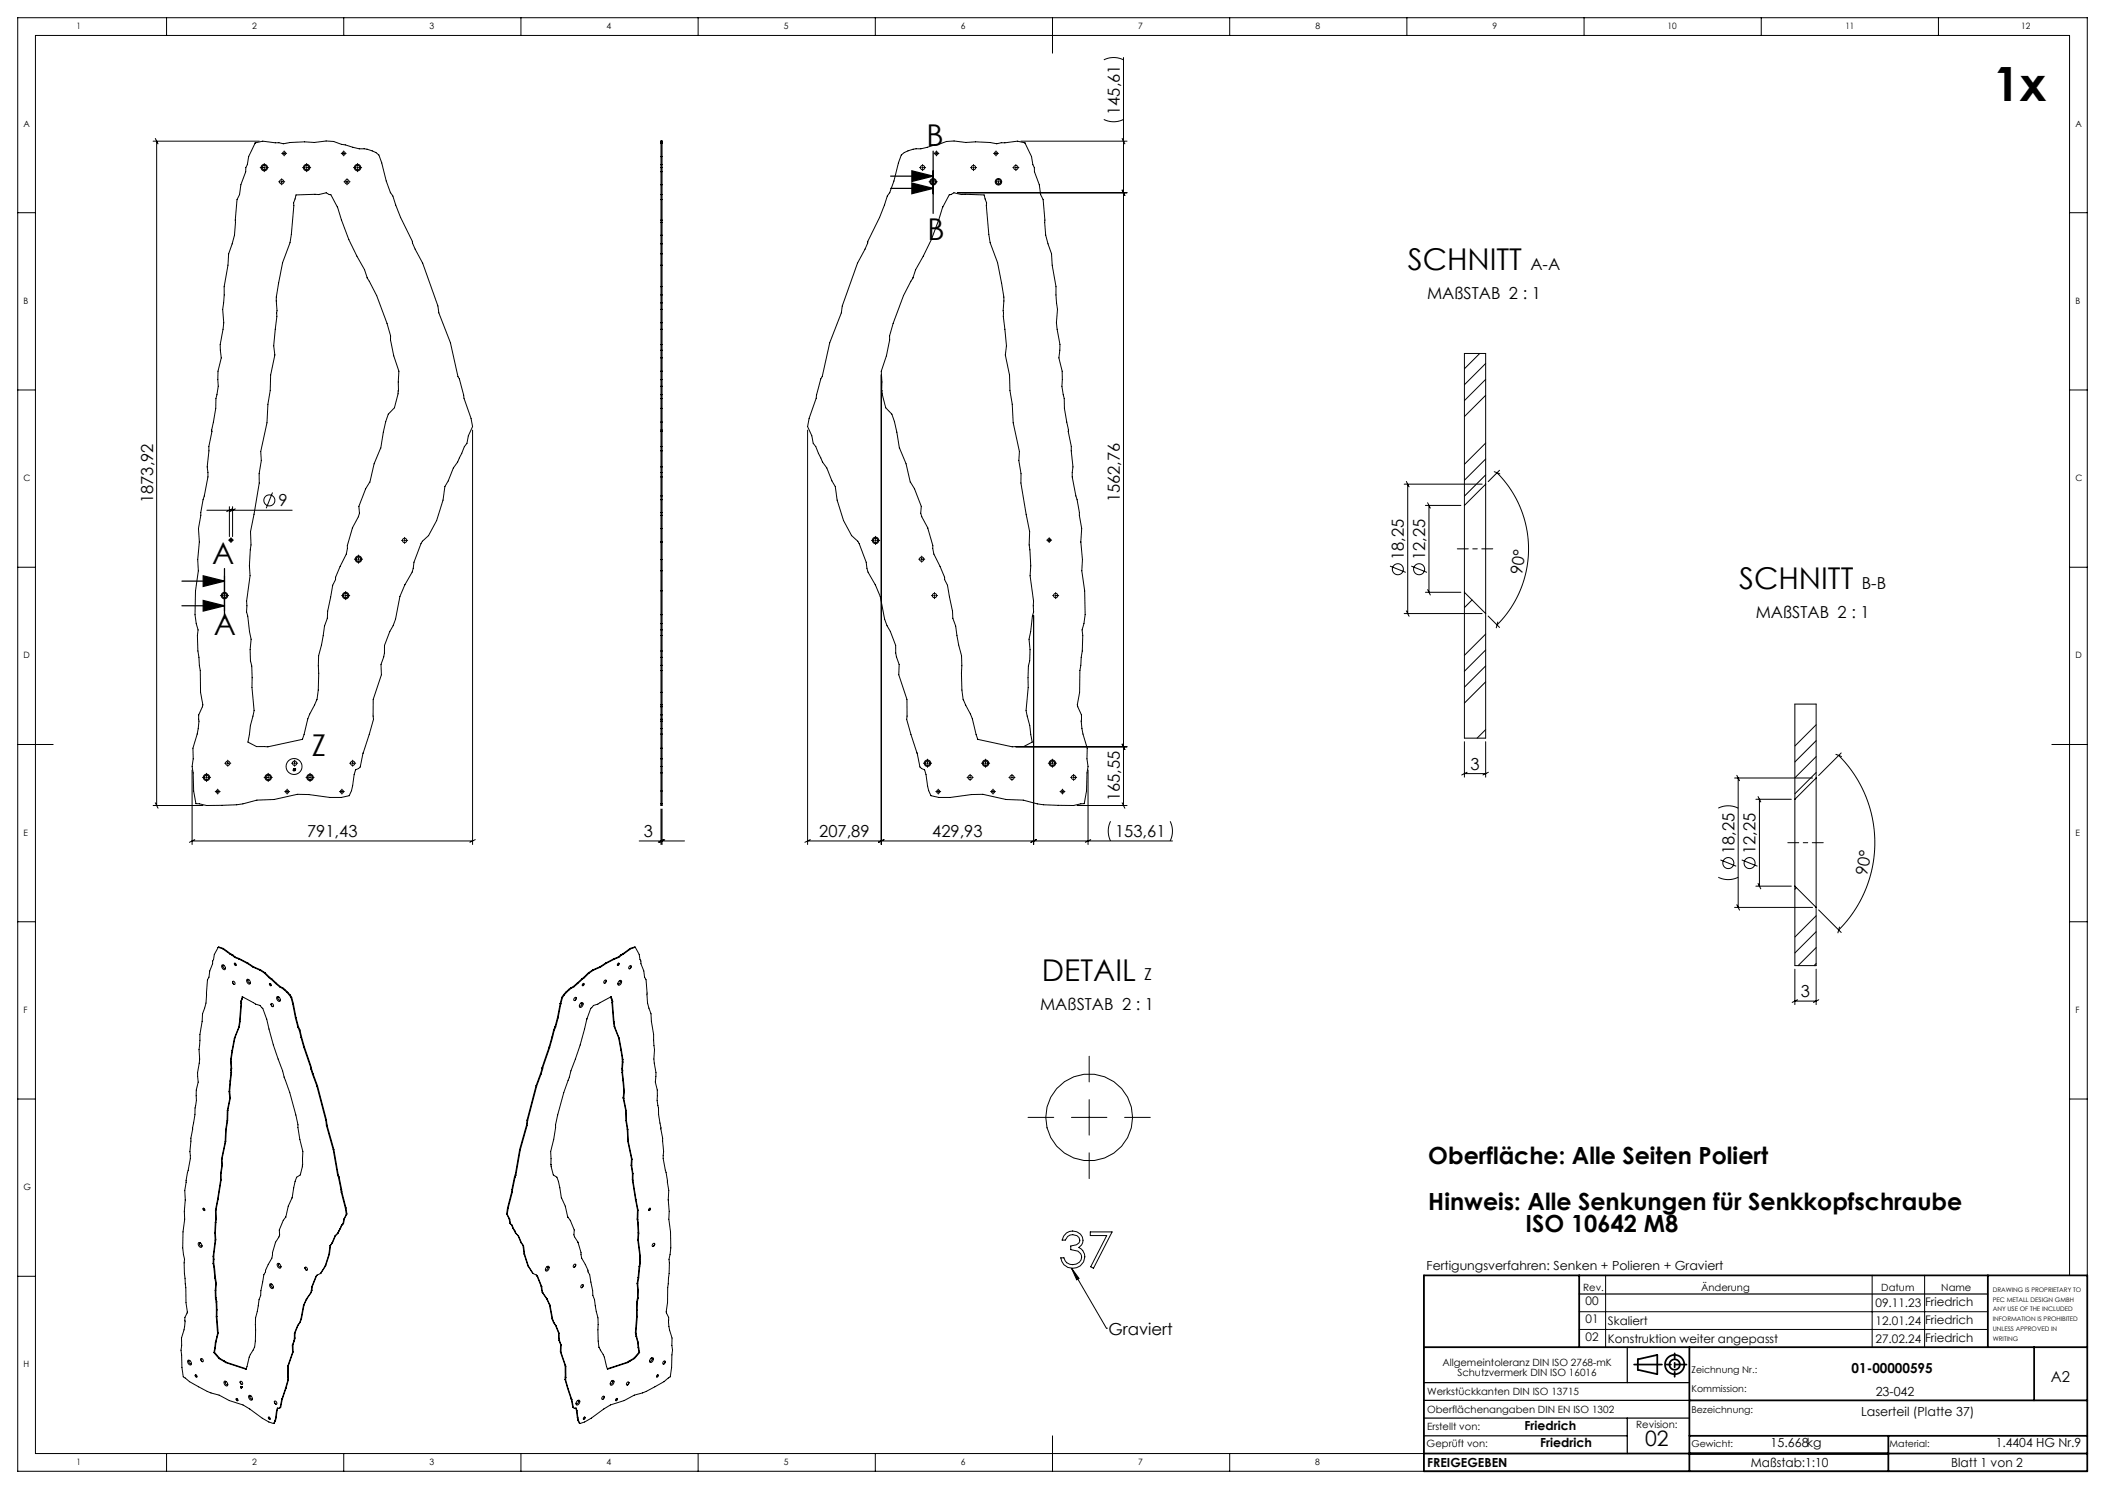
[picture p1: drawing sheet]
<svg xmlns="http://www.w3.org/2000/svg" width="594mm" height="420mm" viewBox="0 0 594 420" stroke-linecap="round" stroke-linejoin="round" font-family="sans-serif">
<defs><g id="words">
<text font-size="13.3" x="562.5" y="28.4">1x</text>
<g font-size="8.5">
<text x="261.5" y="41.2">B</text>
<text x="261.8" y="67.7">B</text>
<text x="397.2" y="76.2">SCHNITT</text>
<text x="59.9" y="159.1">A</text>
<text x="490.8" y="166">SCHNITT</text>
<text x="60.4" y="179.2">A</text>
<text x="88" y="213.1">Z</text>
<text x="294" y="276.6">DETAIL</text>
</g>
<g font-size="6.7">
<text x="403" y="328.2">Oberfläche: Alle Seiten Poliert</text>
<text x="403" y="341.2">Hinweis: Alle Senkungen für Senkkopfschraube</text>
<text x="430.5" y="347.6">ISO 10642 M8</text>
</g>
<text font-size="6" x="464.2" y="407.8">02</text>
<g font-size="4.7">
<text x="316" y="32.4" transform="rotate(-90 316 32.4)">145,61</text>
<text x="431.9" y="76.2">A-A</text>
<text x="402.7" y="84.4">MAßSTAB 2 : 1</text>
<text x="43.2" y="141.9" transform="rotate(-90 43.2 141.9)">1873,92</text>
<text x="78.6" y="142.9">9</text>
<text x="316" y="141.7" transform="rotate(-90 316 141.7)">1562,76</text>
<text x="396.2" y="158" transform="rotate(-90 396.2 158)">18,25</text>
<text x="402.2" y="158" transform="rotate(-90 402.2 158)">12,25</text>
<text x="429.6" y="162.3" transform="rotate(-82 429.6 162.3)">90°</text>
<text x="525.4" y="166">B-B</text>
<text x="495.4" y="174.2">MAßSTAB 2 : 1</text>
<text x="414.9" y="217.2">3</text>
<text x="316" y="226" transform="rotate(-90 316 226)">165,55</text>
<text x="86.7" y="236.2">791,43</text>
<text x="181.7" y="236.2">3</text>
<text x="231.2" y="236.2">207,89</text>
<text x="263.1" y="236.2">429,93</text>
<text x="314.7" y="236.2">153,61</text>
<text x="489.4" y="240.9" transform="rotate(-90 489.4 240.9)">18,25</text>
<text x="495.4" y="240.9" transform="rotate(-90 495.4 240.9)">12,25</text>
<text x="526.9" y="247.2" transform="rotate(-80 526.9 247.2)">90°</text>
<text x="322.9" y="276.6">Z</text>
<text x="508.2" y="281.4">3</text>
<text x="293.5" y="284.8">MAßSTAB 2 : 1</text>
<text x="312.8" y="376.5">Graviert</text>
</g>
<text font-size="4.2" x="578.7" y="389.8">A2</text>
<text font-size="3.9" x="522.5" y="387.2">01-00000595</text>
<g font-size="3.5">
<text x="402.6" y="358.2">Fertigungsverfahren: Senken + Polieren + Graviert</text>
<text x="529.3" y="393.8">23-042</text>
<text x="525.2" y="399.3">Laserteil (Platte 37)</text>
<text x="430.2" y="403.4">Friedrich</text>
<text x="402.7" y="413.9">FREIGEGEBEN</text>
<text x="434.6" y="408.2">Friedrich</text>
<text x="494" y="413.9">Maßstab:1:10</text>
<text x="499.6" y="408.2">15.668kg</text>
<text x="550.6" y="413.9">Blatt 1 von 2</text>
<text x="563.2" y="408.2">1.4404 HG Nr.9</text>
</g>
<g font-size="3.3">
<text x="447.5" y="368.2">00</text>
<text x="529.2" y="368.8">09.11.23</text>
<text x="543.2" y="368.5">Friedrich</text>
<text x="447.5" y="373.2">01</text>
<text x="453.7" y="373.8">Skaliert</text>
<text x="529.2" y="373.8">12.01.24</text>
<text x="543.2" y="373.5">Friedrich</text>
<text x="447.5" y="378.2">02</text>
<text x="453.7" y="378.8">Konstruktion weiter angepasst</text>
<text x="529.2" y="378.8">27.02.24</text>
<text x="543.2" y="378.5">Friedrich</text>
</g>
<g font-size="2.8">
<text x="446.7" y="364.1">Rev.</text>
<text x="480" y="364.1">Änderung</text>
<text x="530.9" y="364.1">Datum</text>
<text x="547.8" y="364.1">Name</text>
<text x="407" y="385.2">Allgemeintoleranz DIN ISO 2768-mK</text>
<text x="411.3" y="388">Schutzvermerk DIN ISO 16016</text>
<text x="402.7" y="393.4">Werkstückkanten DIN ISO 13715</text>
<text x="402.7" y="398.6">Oberflächenangaben DIN EN ISO 1302</text>
<text x="402.7" y="403.4">Erstellt von:</text>
<text x="461.7" y="402.7">Revision:</text>
<text x="402.6" y="408.2">Geprüft von:</text>
</g>
<g font-size="2.7">
<text x="477.3" y="387.2">Zeichnung Nr.:</text>
<text x="477.3" y="392.7">Kommission:</text>
<text x="477.3" y="398.6">Bezeichnung:</text>
<text x="477.3" y="408.2">Gewicht:</text>
<text x="533.2" y="408.2">Material:</text>
</g>
<g font-size="2.5">
<text x="21.6" y="8.2">1</text>
<text x="71.2" y="8.2">2</text>
<text x="121.2" y="8.2">3</text>
<text x="171.2" y="8.2">4</text>
<text x="221.2" y="8.2">5</text>
<text x="271.2" y="8.2">6</text>
<text x="321.2" y="8.2">7</text>
<text x="371.2" y="8.2">8</text>
<text x="421.2" y="8.2">9</text>
<text x="470.5" y="8.2">10</text>
<text x="520.8" y="8.2">11</text>
<text x="570.3" y="8.2">12</text>
<text x="6.7" y="35.7">A</text>
<text x="585.7" y="35.7">A</text>
<text x="6.7" y="85.7">B</text>
<text x="585.7" y="85.7">B</text>
<text x="6.7" y="135.7">C</text>
<text x="585.7" y="135.7">C</text>
<text x="6.7" y="185.7">D</text>
<text x="585.7" y="185.7">D</text>
<text x="6.7" y="235.7">E</text>
<text x="585.7" y="235.7">E</text>
<text x="6.7" y="285.7">F</text>
<text x="585.7" y="285.7">F</text>
<text x="6.7" y="335.7">G</text>
<text x="6.7" y="385.7">H</text>
<text x="21.6" y="413.2">1</text>
<text x="71.2" y="413.2">2</text>
<text x="121.2" y="413.2">3</text>
<text x="171.2" y="413.2">4</text>
<text x="221.2" y="413.2">5</text>
<text x="271.2" y="413.2">6</text>
<text x="321.2" y="413.2">7</text>
<text x="371.2" y="413.2">8</text>
</g>
<g font-size="1.8">
<text x="562.4" y="364.4">DRAWING IS PROPRIETARY TO</text>
<text x="562.4" y="367.2">PEC METALL DESIGN GMBH</text>
<text x="562.4" y="369.9">ANY USE OF THE INCLUDED</text>
<text x="562.4" y="372.7">INFORMATION IS PROHIBITED</text>
<text x="562.4" y="375.4">UNLESS APPROVED IN</text>
<text x="562.4" y="378.2">WRITING</text>
</g>
</g></defs>
<g fill="none" stroke="#000" stroke-width=".28">
<path d="M47 5v5M97 5v5M147 5v5M197 5v5M247 5v5M297 5v10M311.5 16.9a6.2 6.2 0 0 1 5.5 0M317 16.2v211M347 5v5M397 5v5M447 5v5M497 5v5"/>
<path d="M547 5v5M43.2 39.8h30M43.8 39.1l.8 1.5M44.2 39.8v187.4M186.5 39.8h.3v187.4h-.3zM288.1 39.8h29.9M311.5 33.7a6.2 6.2 0 0 0 5.5 0M316.7 39.1l.7 1.5M5 60h5M72 40.3l2.2-.5 5.8 .8 1.8-.4 4.1-.2 2.8 .2 3.3-.4 2.2 .1 2.2 .8 1 .2a14.2 14.2 0 0 0 6.2 1.2 4.4 4.4 0 0 1 4.1 3.9l1.3 5.1 1.1 3.2 .8 1 2.1 6 3.4 6.8 .7 2.2 2.2 3.9 4.3 12.1 .2 1.9 3.3 8.5 2.1 9.5 .4 .7 1.3 5.4 2 5.7 .5 2.3-1.2 2.6-.4 2.1-.8 1-1.9 4.3-1.2 1.7-1.4 3.6-1 1.6-.5 3.9-1.8 5.7-2.3 4.3-1.7 1.6-.4 .7-2 5.2a10.5 10.5 0 0 1-2.6 6.5l-1.4 3.2-1.2 6.4-.7 1.8-.9 1.6-1.5 4v2.1l-1 3.2 .1 2.9-2.3 7 .1 5.6-3 9.6-.7 3.8-.5 .5-.9 .3-1.1 5.9-.7 1.4-2.2 .5h-3.2l-6-.8-3.2-.1-6.6 1.5-4.8 .2-4 1-1.7 .3-8.5 .2-3-.5-.7-3.6-.1-5.1-.3-1.8 .3-2.1-.1-3.1a21 21 0 0 0 1.7-9.3l1.1-2.9-.6-3.5-.1-6.2-.7-5.5-.1-4.3 .2-1.6-.5-1.8-.4-2.5 .2-6.7 .8-5.7-.2-3.2 .5-5-.3-3.7 1.3-8.1 1.4-6.5-.2-2.8 .4-5.7 2-10.8v-2.8l.7-3.5-.1-4.2 .9-3.7-.3-3.8 1-6.2-.3-3.7 .5-4.1v-2.3l1-6.1 .2-3.2a19.6 19.6 0 0 0 1.9-9.5l.5-5.8 .7-1.4 .4-2.8 1.3-3.7 .1-1.1 .4-.9 .4-2.2zM73.4 47.3h.7M74.3 47.3h.5"/>
<path d="M74.6 46.1v.7M74.6 47v.5M74.6 47.8v.6M75.1 47.3h.6M78.6 51.3h.4M79.2 51.3h.5M79.5 43.3h.2M79.5 50.4v.4M79.5 51v.5M79.5 51.8v.3M79.9 43.3h.5M80 51.3h.4"/>
<path d="M80.2 42.6v.2M80.2 43v.5M80.2 43.8v.2M80.7 43.3h.2M83.5 55l6.4-.1 2.2-.5 1.3 .5 1.8 3.5a77.1 77.1 0 0 0 7.7 17.7l.7 2.2a57.7 57.7 0 0 1 6.6 16.5v1.1l.9 4.5 1.5 4.3-.1 5.5-1.2 4.8-1.7 1.8a51.9 51.9 0 0 0-2.2 9.7l-1.8 4.3-1.2 5.2-1.2 1.9-1.9 4.9a7.3 7.3 0 0 1-1.9 6.1l-1.4 5-.3 2.4-1.7 3.5-1.3 3v.7l-.8 1.6-1.4 7.3-.1 2-.8 2.2-.9 5.3-.8 3a87.7 87.7 0 0 1-.5 12.5l-2.5 5.3-1.6 5.8-9.7 2.2-3.2-.1-2.4-1.3 .7-4.6 1-4.3-.6-6.5-.1-6-.3-1.5-.1-3.1 .3-3-1.3-7.7v-3l1-7.2-.2-2.8 .4-5.9-.1-3.8 2.5-13.7-.1-2.6 .6-3.7-.1-2.5 1.7-8.1 .3-5.3 .7-3.8 .1-4.4 1.1-5.6-.3-2.7 .5-4.6a43.6 43.6 0 0 0 .3-9.1l1.7-9.7 2.1-5.6 .4-2.4 .6-8.9zM85.4 47.3h.6M86.3 47.3h.5M86.5 46.1v.7M86.5 47v.5M86.5 47.8v.6M87 47.3h.7M96.3 43.3h.2"/>
<path d="M96.7 43.3h.5M97 42.6v.2M97 43v.5M97 43.8v.2M97.1 51.3h.3M97.5 43.3h.2M97.7 51.3h.5M97.9 50.4v.4M97.9 51v.5M97.9 51.8v.3M98.4 51.3h.4M99.7 47.3h.7"/>
<path d="M100.7 47.3h.5M100.9 46.1v.7M100.9 47v.5M100.9 47.8v.6M101.4 47.3h.7M186.5 47.3h.3M186.5 56.3h.3M186.5 54.9h.3M186.5 52.1h.3M186.5 48.4h.3M186.5 46.4h.3M186.5 44.2h.3"/>
<path d="M186.5 40.4h.3M186.5 40.3h.3M254.3 43.7a7.5 7.5 0 0 1 5.6-1.7l5-1.3 2.2-.8 2.1-.1 3.3 .4 2.8-.2 4.1 .2 1.9 .4 5.8-.8 2.2 .5 1.8 3.9 .4 2.2 .4 .9v1.1l1.4 3.7 .3 2.8 .8 1.4 .5 5.8a19.6 19.6 0 0 0 1.8 9.5l.2 3.2 1.1 6.1v2.3l.4 4.1-.3 3.7 1 6.2-.3 3.8 .9 3.7v4.2l.6 3.5 .1 2.8 1.9 10.8 .5 5.7-.2 2.8 1.3 6.5 1.3 8.1-.2 3.7 .5 5-.2 3.2 .8 5.7 .1 6.7-.3 2.5-.6 1.8 .2 1.6-.1 4.3-.7 5.5v6.2l-.7 3.5 1.2 2.9a18.3 18.3 0 0 0 1.6 9.3l-.1 3.1 .3 2.1-.3 1.8-.1 5.1-.6 3.6-3 .5-8.5-.2-1.8-.3-4-1-4.8-.2-6.6-1.5-3.2 .1-6 .8h-3.1l-2.3-.5-.6-1.4-1.2-5.9-.8-.3-.5-.5-.8-3.8-3-9.6 .1-5.6-2.3-7 .1-2.9-.9-3.2-.1-2.1-1.5-4-.9-1.6-.7-1.8a27.8 27.8 0 0 0-4.7-13.3l-.5-2.8-1.9-5.2-.4-.7-1.8-1.6-2.3-4.3-1.8-5.7-.5-3.9-.9-1.6-1.5-3.6-1.2-1.7-1.9-4.3-.7-1-.4-2.1-1.2-2.6 .4-2.3 2-5.7 1.3-5.4 .4-.7 2.1-9.5 3.3-8.5 .3-1.9 4.3-12.1 2.1-3.9 .8-2.2 3.3-6.8 2.2-6 .6-.9a40.2 40.2 0 0 0 2.6-8.6zM259.5 47.3h.3M260.1 47.3h.5M260.3 46.4v.4M260.3 47v.5M260.3 47.8v.3M260.8 47.3h.4M262.2 51.3h.6M263.1 51.3h.5M263.3 50.1v.7"/>
<path d="M263.3 51v.5M263.3 51.8v.6M263.6 43.3h.2M263.8 51.3h.7M264 43.3h.5M264.3 42.6v.2M264.3 43v.5M264.3 43.8v.2M264.8 43.3h.2M267.9 54.9l1.3-.5 2.1 .5 6.4 .1 .7 2.2 .6 8.9 .4 2.4 2.1 5.6 1.1 5.8 .7 5a34.9 34.9 0 0 0 .3 8l.4 4.6-.3 2.7 1.2 5.6 .1 4.4 .6 3.8 .3 5.3 1.8 8.1-.2 2.5 .6 3.7v2.6l2.4 13.7-.1 3.8 .5 5.9-.2 2.8 1 7.2v3l-1.3 7.7 .3 3-.1 3.1-.4 1.5-.1 6-.6 6.5 1.1 4.3 .7 4.6-2.5 1.3-3.2 .1-9.7-2.2-1.5-5.8-.6-1.3a12.2 12.2 0 0 1-2.4-6.8l-.1-9.7-.8-3-.8-5.3-.8-2.2-.1-2-1.4-7.3-.8-1.6v-.7l-1.3-3-1.8-3.5-.3-2.4a20.3 20.3 0 0 0-3.1-8.1l-.3-1 .2-2-1.9-4.9-1.2-1.9a31.4 31.4 0 0 0-3.1-9.6l-1.4-7.5-.7-2.1-1.8-1.8-1.1-4.8-.1-5.5 1.4-4.3 1-4.5-.1-1.1a58.4 58.4 0 0 1 6.7-16.5l.7-2.2a68.2 68.2 0 0 0 7.7-17.7zM270.2 54.4h47.8M273.9 47.3h.3"/>
<path d="M274.5 47.3h.5M274.7 46.4v.4M274.7 47v.5M274.7 47.8v.3M275.2 47.3h.4M280.4 43.3h.2M280.8 43.3h.5M280.9 51.3h.3M281.1 42.6v.2M281.1 43v.5M281.1 43.8v.2M281.5 51.3h.5"/>
<path d="M281.6 43.3h.2M281.7 50.4v.4M281.7 51v.5M281.7 51.8v.3M282.2 51.3h.4M285.8 47.3h.4M286.4 47.3h.5M286.7 46.4v.4M286.7 47v.5M286.7 47.8v.3M287.2 47.3h.3M316.7 53.6l.7 1.5"/>
<path d="M584 60h5M186.5 74.8h.3M186.5 71.6h.3M186.5 68.8h.3M186.5 66.3h.3M186.5 62.8h.3M186.5 62.1h.3M186.5 92.9h.3M186.5 97.2h.3M186.5 98.8h.3M186.5 87.3h.3M186.5 91h.3"/>
<path d="M186.5 85.4h.3M186.5 83.2h.3M186.5 80.9h.3M417.6 99.7l-4.4 4.3M5 110h5M186.5 119.1h.3M186.5 115.2h.3M186.5 112.4h.3M186.5 111.3h.3M186.5 108.9h.3M186.5 107.1h.3M186.5 104.7h.3"/>
<path d="M186.5 101h.3M248.7 105.7v132.5M419.2 102.5l-6 6M419.2 107l-6 6M419.2 111.5l-6 6M584 110h5M76.9 138.9l-1.8 4.5M133.4 121.3v116.9M186.5 139.9h.3M186.5 134.5h.3M186.5 131.7h.3M186.5 133.3h.3"/>
<path d="M186.5 127.2h.3M186.5 121.7h.3M186.5 126h.3M186.5 121.3h.3M227.9 121.3v116.9M396.2 136.6h22M396.9 135.8l.7 1.5M397.2 136.6v36.5M419.2 136.6v-36.9h-6v42.9M419.2 136.6v36.5M419.2 136.6l-6 6M419.2 125l-6 6"/>
<path d="M419.2 129.5l-6 6M419.2 134l-6 6M421.7 133l1.5 .7M422.4 133.4a30.3 30.3 0 0 1 0 42.9M423.2 132.6l-3.3 3.3M5 160h5M58.4 143.9h24.1M64.5 152.4h.2M64.7 142.9v8.5M64.9 152.4h.5M65.2 151.7v.2M65.2 152.1v.5"/>
<path d="M65.2 152.9v.2M65.5 143.5l-1.5 .8M65.6 142.9v8.5M65.7 152.4h.2M66.4 143.5l-1.5 .8M100 157.7h.7M100.9 157.7h.5M101.2 156.6v.6M101.2 157.5v.5M101.2 158.2v.7M101.7 157.7h.6M113.3 152.4h.4"/>
<path d="M113.9 152.4h.5M114.2 151.6v.3M114.2 152.2v.5M114.2 152.9v.4M114.7 152.4h.3M186.5 157.8h.3M186.5 152.9h.3M186.5 149.1h.3M186.5 152.8h.3M186.5 145.4h.3M186.5 144.6h.3M186.5 141h.3"/>
<path d="M245.9 152.4h.7M246.8 152.4h.5M247.1 151.3v.6M247.1 152.2v.5M247.1 152.9v.7M247.6 152.4h.6M259.2 157.7h.4M259.8 157.7h.5M260.1 156.9v.3M260.1 157.5v.5M260.1 158.2v.4M260.6 157.7h.4"/>
<path d="M295.4 152.4h.2M295.8 152.4h.5M296.1 151.7v.2M296.1 152.1v.5M296.1 152.9v.2M296.6 152.4h.2M392.2 159.7l4.5 1.8M398.2 159.7l4.5 1.8M402.2 142.6h10M402.9 141.8l.7 1.5M403.2 142.6v24.5M413.2 142.6v24.5"/>
<path d="M584 160h5M62.2 168h.6M63.1 168h.5M63.3 166.8v.7M63.3 167.7v.5M63.3 168.5v.7M63.8 168h.7M96.4 168h.6M97.3 168h.5M97.5 166.8v.7M97.5 167.7v.5M97.5 168.5v.7"/>
<path d="M98 168h.7M186.5 166.7h.3M186.5 173.4h.3M186.5 175.9h.3M186.5 161h.3M186.5 177.7h.3M186.5 179.3h.3M262.8 168h.4M263.4 168h.5M263.7 167.1v.4M263.7 167.7v.5M263.7 168.5v.4"/>
<path d="M264.2 168h.4M291.7 173.6v64.6M297 168h.4M297.6 168h.5M297.9 167.1v.4M297.9 167.7v.5M297.9 168.5v.4M298.4 168h.4M396.2 173.1h22M396.9 172.3l.7 1.5M402.2 167.1h10M402.9 166.3l.7 1.5"/>
<path d="M413.2 167.1v41.1h6v-35.1M413.2 167.1l6 6M415.4 169.2l-2.2 2.2M419.2 178.9l-6 6M419.9 173.8l3.3 3.2M422.7 175.5l-.5 1.6M186.5 183.6h.3M186.5 185.4h.3M186.5 199.4h.3M186.5 187.7h.3M186.5 189.1h.3M186.5 195.3h.3"/>
<path d="M186.5 198.8h.3M419.2 183.3l-6 6M419.2 187.8l-6 6M419.2 192.3l-6 6M5 210h10M54.2 217.2v21M57.1 219.3h.7M58 219.3h.5M58.3 218.1v.7M58.3 219v.5M58.3 219.8v.6M58.8 219.3h.6"/>
<path d="M63.4 215.3h.4M64 215.3h.5M64.3 214.4v.4M64.3 215v.5M64.3 215.8v.3M64.8 215.3h.3M74.5 219.3h.7M75.4 219.3h.5M75.7 218.1v.7M75.7 219v.5M75.7 219.8v.6M76.2 219.3h.6"/>
<path d="M82.3 215.3h.3M82.7 217.3h.1M82.8 216.9l.2 .1zM82.9 215.3h.5M83 217v.3h-.2M83 217v.4l-.3-.1M83.1 214.4v.4M83.1 215v.5M83.1 215.8v.3M83.1 217l.4-.1-.3 .5M83.1 216.9v.1M83.2 217.4h.1"/>
<path d="M83.6 215.3h.4M86.3 219.3h.7M87.2 219.3h.5M87.5 218.1v.7M87.5 219v.5M87.5 219.8v.6M88 219.3h.7M98.7 215.3h.3M99.3 215.3h.5M99.5 214.4v.4M99.5 215v.5M99.5 215.8v.3"/>
<path d="M100 215.3h.4M186.5 216.2h.3M186.5 218h.3M186.5 214.1h.3M186.5 211h.3M186.5 207.1h.3M186.5 205.5h.3M186.5 203.4h.3M186.5 201.7h.3M186.5 202.9h.3M260.6 215.3h.6M261.5 215.3h.5"/>
<path d="M261.7 214.1v.7M261.7 215v.5M261.7 215.8v.6M262.2 215.3h.7M272.9 219.3h.4M273.5 219.3h.5M273.8 218.4v.4M273.8 219v.5M273.8 219.8v.3M274.3 219.3h.3M276.9 215.3h.7M277.9 215.3h.5"/>
<path d="M278.1 214.1v.7M278.1 215v.5M278.1 215.8v.6M278.6 215.3h.7M284.7 219.3h.4M285.3 219.3h.5M285.6 218.4v.4M285.6 219v.5M285.6 219.8v.3M286.1 219.3h.3M286.6 210.7h31.4M295.8 215.3h.7"/>
<path d="M296.7 215.3h.5M297 214.1v.7M297 215v.5M297 215.8v.6M297.5 215.3h.6M302.1 219.3h.4M302.7 219.3h.5M303 218.4v.4M303 219v.5M303 219.8v.3M303.5 219.3h.3M307 217.2v21"/>
<path d="M316.7 209.9l.7 1.5M413.2 209.2v10M413.2 218.2h6M414 217.8l-1.5 .8M419.2 209.2v10M419.2 205.8l-2.4 2.4M420 217.8l-1.5 .8M489.5 219.5h22M490.1 218.7l.8 1.5M490.5 219.5v36.5M512.5 219.5v36.5M512.5 219.5l-6 6"/>
<path d="M512.5 219.5v-20.9h-6v26.9M512.5 204.4l-6 6M512.5 208.9l-6 6M512.5 213.4l-6 6M512.5 217.9l-6 6M518.1 212.8l1.5 .6M518.9 213.1a34.8 34.8 0 0 1 0 49.2M519.6 212.4l-6.4 6.3M579 210h10M43.2 227.2h14.1M43.8 226.4l.8 1.6M54.2 237.2h79.2"/>
<path d="M55 236.8l-1.6 .8M60.7 223.3h.2M61.2 223.3h.5M61.4 222.6v.2M61.4 223v.5M61.4 223.8v.2M61.9 223.3h.2M80.3 223.3h.2M80.8 223.3h.5M81 222.6v.2M81 223v.5M81 223.8v.2"/>
<path d="M81.5 223.3h.2M95.8 223.3h.2M96.2 223.3h.5M96.5 222.6v.2M96.5 223v.5M96.5 223.8v.2M97 223.3h.2M134.1 236.8l-1.5 .8M180.4 237.2h12.8M186.5 228.2v10M186.5 223.1h.3M186.5 226.7h.3"/>
<path d="M186.8 228.2v10M187.3 236.8l-1.5 .8M187.6 236.8l-1.5 .8M227.9 237.2h102.9M228.7 236.8l-1.6 .8M249.4 236.8l-1.5 .8M264.1 223.3h.2M264.5 223.3h.5M264.8 222.6v.2M264.8 223v.5M264.8 223.8v.2M265.3 223.3h.2"/>
<path d="M279.5 223.3h.2M280 223.3h.5M280.2 222.6v.2M280.2 223v.5M280.2 223.8v.2M280.7 223.3h.2M292.4 236.8l-1.5 .8M299.1 223.3h.2M299.6 223.3h.5M299.8 222.6v.2M299.8 223v.5M299.8 223.8v.2"/>
<path d="M300.3 223.3h.2M304 227.2h14M307.8 236.8l-1.5 .8M313.4 231.7a6.2 6.2 0 0 0 0 5.5M316.7 226.4l.7 1.6M330.2 231.7a6.2 6.2 0 0 1 0 5.5M484.9 227.9a6.3 6.3 0 0 1 5.6 0M495.5 225.5h10M496.1 224.7l.8 1.5M496.5 225.5v24.5M506.5 225.5v24.5M5 260h5"/>
<path d="M484.9 247.5a6.3 6.3 0 0 0 5.6 0M485.5 242.6l4.4 1.7M489.5 256h22M490.1 255.2l.8 1.5M491.5 242.6l4.4 1.7M495.5 250h10M496.1 249.2l.8 1.5M506.5 250v22.4h6v-16.4M506.5 250l6 6M506.9 250.4l-.4 .4M512.5 258.3l-6 6M513.2 256.7l6.4 6.3"/>
<path d="M584 260h5M61.6 267.2l-1.1 2-.5 2.6-.8 2.1-.2 1.7-.5 .8-.2 3.7a11.4 11.4 0 0 1-1.1 5.9l-.2 2.1-.6 3.7-.2 4.3 .1 2.6-.6 3.9 .2 2.6-.5 2.3a13.2 13.2 0 0 1-.4 5v1.9l-1.1 6.7-.3 3.7a11.3 11.3 0 0 1-.7 5.9l-.4 2.3a14.9 14.9 0 0 0-.2 5.5l-.3 3.2 .1 2.2a25.3 25.3 0 0 0 0 11.3l-.1 4 .4 4 .1 4.2 .4 2.7a3.2 3.2 0 0 0-.7 2.7l-.3 2.3-.7 2.3-.1 3.5 .2 4.8 .4 2.7a29.9 29.9 0 0 0 10.2 5.1l2.8 1.6 3.9 1.2 5.4 3.7 1.9 1.1 1.3 .4M61.6 267.2l1.2 .4M61.6 267.2l1.4 .3M62.6 272.2a.75 .75 0 0 1 .9 .4 .75 .75 0 0 1-.2 .9l-.6-.4zM62.8 267.6l2.1 1.5M63 267.5l-.2 .1M63 267.5l2.1 1.5M63.2 272.3a.43 .43 0 0 0-.2 .6 .43 .43 0 0 0 .6 .1M64.9 269.1l.6 .4M65.1 269l-.2 .1M65.1 269l.6 .4"/>
<path d="M65.5 269.5l.8 .6M65.6 276.9l.5 .8M65.7 269.4l-.2 .1M65.7 269.4l.7 .6M65.7 276.8a.46 .46 0 0 1 .6 .3 .46 .46 0 0 1-.3 .6l-.3-.5zM66.2 271.7l.4 .2v.5l-.4-.2zM66.3 270.1l1.1 .4M66.3 271.7l.3 .6M66.4 270l-.1 .1M66.4 270l1.1 .4M67.4 270.5l2.4 1.3M67.5 270.4l-.1 .1"/>
<path d="M67.5 270.4l2.5 1.3M69.7 276.3a.75 .75 0 0 1 .8 .4 .75 .75 0 0 1-.2 .9l-.6-.6zM69.8 271.8l1.6 1M70 271.7l-.2 .1M70 271.7l1.6 1M70.2 276.3a.43 .43 0 0 0-.2 .6 .43 .43 0 0 0 .7 .2M71.4 272.8l2 .9M71.6 272.7l-.2 .1M71.6 272.7l1.9 .9M73.4 273.7l1.2 .8M73.5 273.6l-.1 .1M73.5 273.6l1.3 .8"/>
<path d="M74.6 274.5l1.3 1.3M74.8 274.4l-.2 .1M74.8 274.4l1.3 1.3M75.9 275.8l.6 .4M76.1 277.4l.2 .1a.33 .33 0 0 1 .3 .4 .33 .33 0 0 1-.5 .2 .33 .33 0 0 1-.1-.5zM76.1 275.7l-.2 .1M76.1 275.7l.6 .4M76.2 277.4l.3 .6M76.5 276.2l1.3 1.2M76.7 276.1l-.2 .1M76.7 276.1l1.3 1.2M77.8 277.4l1.1 1"/>
<path d="M78 277.3l-.2 .1M78 277.3l1.1 .9M78.9 278.4l.8 .4M79.1 278.2l-.2 .2M79.1 278.2l.8 .5M79.7 278.8l.5 .4M79.9 278.7l-.2 .1M79.9 278.7l.4 .4M80.2 279.2l.8 .8M80.3 279.1l-.1 .1M80.3 279.1l.9 .8M81 280l.6 .7"/>
<path d="M81.2 279.9l-.2 .1M81.2 279.9l.6 .7M159.6 279.9l.2 .1M159.6 279.9l-.6 .7M159.8 280l-.6 .7M160.5 279.1l.2 .1M160.5 279.1l-.9 .8M160.7 279.2l-.9 .8M161 278.7l.2 .1M161 278.7l-.5 .4M161.2 278.8l-.5 .4M161.8 278.2l.2 .1"/>
<path d="M161.8 278.2l-.8 .5M162 278.3l-.8 .5M162.9 277.3l.1 .1M162.9 277.3l-1.1 .9M163 277.4l-1 .9M164.1 276.1l.2 .1M164.1 276.1l-1.2 1.2M164.3 276.2l-1.3 1.2M164.5 277.5v-.1a.27 .27 0 0 1 .3 .4 .27 .27 0 0 1-.5 .1zM164.6 277.4l-.3 .6M164.8 275.7l.1 .1M164.8 275.7l-.7 .4"/>
<path d="M164.9 275.8l-.6 .4M166.1 274.4l.1 .1M166.1 274.4l-1.3 1.3M166.2 274.5l-1.3 1.3M167.3 273.6l.2 .1M167.3 273.6l-1.2 .8M167.5 273.7l-1.3 .8M169.3 272.7l.2 .1M169.3 272.7l-2 .9M169.5 272.8l-2 .9M170.6 276.6a.34 .34 0 0 1 .5 0 .34 .34 0 0 1-.2 .5v.1a.34 .34 0 0 1-.6 0 .34 .34 0 0 1 .2-.5zM170.9 271.6l.2 .1"/>
<path d="M170.9 271.6l-1.6 1.1M171.1 271.7l-1.6 1.1M171.1 276.6l-.4 .7M173.3 270.4l.2 .1M173.3 270.4l-2.4 1.2M173.5 270.5l-2.4 1.2M174.4 271.8v-.1a.27 .27 0 0 1 .3 .4 .27 .27 0 0 1-.5 .1zM174.4 270l.2 .1M174.4 270l-1.1 .4M174.5 271.7l-.3 .5M174.6 270.1l-1.1 .4M174.7 276.8l.1-.1a.46 .46 0 0 1 .7 .1 .46 .46 0 0 1-.2 .6 .51 .51 0 0 1-.8 .5 .51 .51 0 0 1 0-.9z"/>
<path d="M174.8 276.7a.43 .43 0 0 1 .2 .6 .43 .43 0 0 1-.7 .1M175.2 269.3l.1 .1M175.2 269.3l-.8 .7M175.3 269.4l-.7 .7M175.8 269l.1 .1M175.8 269l-.6 .3M175.9 269.1l-.6 .3M177.6 272.5a.34 .34 0 0 1 .6 0 .34 .34 0 0 1-.2 .5l-.1 .1a.34 .34 0 0 1-.5 0 .34 .34 0 0 1 .2-.5zM177.8 267.5l.2 .1M177.8 267.5l-2 1.5M178 267.6l-2.1 1.5M178.1 272.5l-.4 .8"/>
<path d="M179.3 267.2l-1.3 .4M179.3 267.2v.1M179.3 267.2l-1.5 .3M179.3 267.3l1.1 1.9 .5 2.6 .8 2.1 .2 1.7 .4 .8 .3 3.7a11.4 11.4 0 0 0 1.1 5.9l.1 2.1 .6 3.7 .3 4.2-.2 2.7 .6 3.9-.2 2.6 .6 2.3a13.2 13.2 0 0 0 .3 5v1.9l1.2 6.6 .3 3.8a11.3 11.3 0 0 0 .7 5.9l.3 2.3a14.9 14.9 0 0 1 .3 5.5l.2 3.2-.1 2.2a25.3 25.3 0 0 1 .1 11.3v4l-.4 4v4.2l-.4 2.6a3.2 3.2 0 0 1 .6 2.8l.3 2.3 .7 2.3 .2 3.4-.3 4.9-.4 2.6a29.9 29.9 0 0 1-10.1 5.2l-2.9 1.6-3.8 1.2-5.4 3.7-1.9 1.1-1.3 .4M506.5 273.4v10M512.5 273.4v10M512.5 262.8l-6 6M512.5 267.3l-5.1 5.1M512.5 271.8l-.6 .6M519.1 261.5l-.5 1.6M65.1 299.6l.1 1.9M65.1 298.8v.8"/>
<path d="M65.2 299.5l-.1 .1M65.2 299.5l.2 1.9M65.3 298.7l-.2 .1M65.3 298.7l-.1 .8M65.5 296.4l-.4 2.4M65.6 296.3l-.1 .1M65.6 296.3l-.3 2.4M66.1 292.8l-.6 3.6M66.3 292.7l-.2 .1M66.3 292.7l-.7 3.6M67.4 289.7l-1.3 3.1M67.5 289.6l-.1 .1"/>
<path d="M67.5 289.6l-1.2 3.1M67.6 288.3l-.2 1.4M67.8 288.2l-.2 .1M67.8 288.2l-.3 1.4M67.9 282.4l.1 .5M68 282.9l-.4 5.4M68.1 282.3l-.2 .1M68.1 282.3l.1 .5M68.2 282.8l-.2 .1M68.2 282.8l-.4 5.4M68.2 281.8l.2-.7 3.7 2.1 1.3 .4 .8 .8 1.1 3a82.3 82.3 0 0 0 4.5 14.7l.4 1.7a73 73 0 0 1 3.9 13.5l.5 4.1 .9 3.4-.2 3.7M68.2 281.8l-.3 .6"/>
<path d="M68.4 281.7l-.2 .1M68.4 281.7l-.3 .6M68.5 281.2l-.1 .5M76.5 283.2l.4 .7M76.6 283.1a.46 .46 0 0 1 .5 .3 .46 .46 0 0 1-.2 .5l-.4-.4zM78.1 281.2a.75 .75 0 0 1 .9 .4 .75 .75 0 0 1-.2 .9l-.6-.5zM78.7 281.2a.43 .43 0 0 0-.2 .6 .43 .43 0 0 0 .6 .2M81.6 280.7l.5 .7M81.8 280.6l-.2 .1M81.8 280.6l.5 .7M82.1 281.4l.5 1.7M82.3 281.3l-.2 .1"/>
<path d="M82.3 281.3l.5 1.7M82.6 283.1v.1M82.6 283.2l.8 3.9M82.8 283l-.2 .1M82.8 283v.1M82.8 283.1l-.2 .1M82.8 283.1l.7 3.9M83.4 287.1l.6 2.6M83.5 287l-.1 .1M83.5 287l.7 2.6M84 289.7l.1 .1M84.1 289.8l.4 .8"/>
<path d="M84.2 289.6l-.2 .1M84.2 289.6l.1 .1M84.3 289.7l-.2 .1M84.3 289.7l.3 .8M84.5 290.6l.4 2M84.6 290.5l-.1 .1M84.6 290.5l.5 2M84.9 292.6l.8 2.9M85.1 292.5l-.2 .1M85.1 292.5l.8 2.9M85.7 295.5l2 5.7M85.9 295.4l-.2 .1"/>
<path d="M85.9 295.4l2 5.7M154.9 295.4l.2 .1M154.9 295.4l-1.9 5.7M155.1 295.5l-2 5.7M155.7 292.5l.2 .1M155.7 292.5l-.8 2.9M155.9 292.6l-.8 2.9M156.2 290.5l.2 .1M156.2 290.5l-.5 2M156.4 290.6l-.5 2M156.6 289.7l.2 .1M156.6 289.7l-.4 .8"/>
<path d="M156.6 289.6l.2 .1M156.6 289.6v.1M156.8 289.8l-.4 .8M156.8 289.7v.1M157.3 287l.2 .1M157.3 287l-.7 2.6M157.5 287.1l-.7 2.6M158.1 283.1l.1 .1M158.1 283.1l-.8 3.9M158.1 283l.2 .1M158.1 283v.1M158.2 283.2l-.7 3.9"/>
<path d="M158.3 283.1l-.1 .1M158.5 281.3l.2 .1M158.5 281.3l-.4 1.7M158.7 281.4l-.4 1.7M159 280.6l.2 .1M159 280.6l-.5 .7M159.2 280.7l-.5 .7M162.1 281.5a.34 .34 0 0 1 .6 0 .34 .34 0 0 1-.2 .5l-.1 .1a.34 .34 0 0 1-.6 0 .34 .34 0 0 1 .3-.5zM162.6 281.5l-.4 .7M163.8 283l.1-.1a.46 .46 0 0 1 .7 .1 .46 .46 0 0 1-.2 .7 .51 .51 0 0 1-.8 .4 .51 .51 0 0 1 0-.8zM163.9 282.9a.43 .43 0 0 1 .2 .6 .43 .43 0 0 1-.6 .2M172.4 281.2l.1 .5"/>
<path d="M172.5 281.7l.2 .1M172.5 281.7l.2 .6M172.7 281.8l.2 .6M172.7 281.8l-.2-.7-3.8 2.1-1.2 .4-.8 .8-1.1 3a82.3 82.3 0 0 1-4.5 14.6l-.4 1.8a73 73 0 0 0-3.9 13.5l-.6 4.1-.8 3.4 .1 3.7M172.7 282.8l.2 .1M172.7 282.8l.4 5.4M172.7 282.3l.2 .1M172.7 282.3v.5M172.9 282.9l.4 5.4M172.9 282.4v.5M173.1 288.2l.2 .1M173.1 288.2l.2 1.4"/>
<path d="M173.3 288.3l.2 1.4M173.3 289.6l.2 .1M173.3 289.6l1.3 3.1M173.5 289.7l1.2 3.1M174.6 292.7l.1 .1M174.6 292.7l.6 3.6M174.7 292.8l.7 3.6M175.2 296.3l.2 .1M175.2 296.3l.4 2.4M175.4 296.4l.4 2.4M175.6 298.7l.2 .1M175.6 298.7v.8"/>
<path d="M175.6 299.5l.2 .1M175.6 299.5l-.1 1.9M175.8 298.8v.8M175.8 299.6l-.1 1.9M307.4 297.9v7.3M506.5 282.4h6M507.2 282l-1.5 .8M513.2 282l-1.5 .8M5 310h5M63.7 318.6l-.2 3.5M63.9 318.5l-.2 .1M63.9 318.5l-.2 3.5"/>
<path d="M64.1 316.2l-.4 2.4M64.1 313.3v2.9M64.2 316.1l-.1 .1M64.2 316.1l-.3 2.4M64.3 313.2l-.2 .1M64.3 313.2l-.1 2.9M64.6 307.9l.2 1.8M64.8 307.8l-.2 .1M64.8 307.8l.2 1.8M64.8 309.7v.1M64.8 309.8l-.7 3.5M64.9 304.9l-.3 3"/>
<path d="M65 309.6l-.2 .1M65 309.6v.1M65 309.7l-.2 .1M65 309.7l-.7 3.5M65.1 304.8l-.2 .1M65.1 304.8l-.3 3M65.1 301.9l.1 .7M65.2 302.6l-.3 2.3M65.2 301.5l-.1 .4M65.3 301.8l-.2 .1M65.3 301.8v.7M65.3 302.5l-.1 .1"/>
<path d="M65.3 302.5l-.2 2.3M65.4 301.4l-.2 .1M65.4 301.4l-.1 .4M87.7 301.2v.3M87.7 301.5l.5 1.5M87.9 301.1l-.2 .1M87.9 301.1v.3M87.9 301.4l-.2 .1M87.9 301.4l.4 1.5M88.2 303l1.2 3.4M88.3 302.9l-.1 .1M88.3 302.9l1.3 3.4"/>
<path d="M89.4 306.4l2.5 9.7M89.6 306.3l-.2 .1M89.6 306.3l2.5 9.7M91.9 316.1l.2 1.4M92.1 317.5l1.9 6.8M92.1 316l-.2 .1M92.1 316l.2 1.4M92.3 317.4l-.2 .1M92.3 317.4l1.9 6.8M148.6 317.4l.2 .1M148.6 317.4l-2 6.8M148.7 316l.2 .1"/>
<path d="M148.7 316l-.1 1.4M148.8 317.5l-2 6.8M148.9 316.1l-.1 1.4M151.3 306.3l.1 .1M151.3 306.3l-2.6 9.7M151.4 306.4l-2.5 9.7M152.5 302.9l.2 .1M152.5 302.9l-1.2 3.4M152.7 303l-1.3 3.4M153 301.4l.1 .1M153 301.4l-.5 1.5M153 301.1l.1 .1"/>
<path d="M153 301.1v.3M153.1 301.5l-.4 1.5M153.1 301.2v.3M175.5 301.4l.2 .1M175.5 301.4v.4M175.5 302.5l.2 .1M175.5 302.5l.3 2.3M175.5 301.8l.2 .1M175.5 301.8v.7M175.7 301.5v.4M175.7 302.6l.2 2.3M175.7 301.9v.7"/>
<path d="M175.8 304.8l.1 .1M175.8 304.8l.2 3M175.8 309.7l.2 .1M175.8 309.7l.7 3.5M175.8 309.6l.2 .1M175.8 309.6v.1M175.9 304.9l.3 3M176 309.8l.7 3.5M176 309.7v.1M176 307.8l.2 .1M176 307.8l-.2 1.8M176.2 307.9l-.2 1.8"/>
<path d="M176.5 313.2l.2 .1M176.5 313.2l.1 2.9M176.6 316.1l.2 .1M176.6 316.1l.4 2.4M176.7 313.3l.1 2.9M176.8 316.2l.4 2.4M177 318.5l.2 .1M177 318.5l.1 3.5M177.2 318.6l.1 3.5M290.1 315.2h7.3M302.4 315.2h10M307.4 310.2v10"/>
<path d="M317.4 315.2h7.2M584 310h5M61.4 338.4l-.6 3M61.6 338.3l-.2 .1M61.6 338.3l-.6 3M62.2 331.1v1.8M62.2 332.9l-.8 5.5M62.4 331l-.2 .1M62.4 331v1.8M62.4 332.8l-.2 .1M62.4 332.8l-.8 5.5M62.5 327l.1 1.8"/>
<path d="M62.6 328.8l-.4 2.3M62.7 326.9l-.2 .1M62.7 326.9l.1 1.8M62.8 328.7l-.2 .1M62.8 328.7l-.4 2.3M63.5 322.1l-1 4.9M63.7 322l-.2 .1M63.7 322l-1 4.9M85.3 328.5l-.6 2.9-1 .7-.4 1.1-.9 4.7-1.1 2.3-.7 3.1M85.4 328.5h-.1M94 324.3l1.3 7.2M94.2 324.2l-.2 .1"/>
<path d="M94.2 324.2l1.3 7.2M95.3 331.5l.2 .6M95.5 331.4l-.2 .1M95.5 331.4l.2 .6M95.5 332.1l.7 3.5M95.7 332l-.2 .1M95.7 332l.7 3.5M96.2 335.6l.1 .7M96.3 336.3l1.2 4.5M96.4 335.5l-.2 .1M96.4 335.5l.1 .7M96.5 336.2l-.2 .1"/>
<path d="M96.5 336.2l1.1 4.5M144.4 336.2l.2 .1M144.4 336.2l-1.2 4.5M144.4 335.5l.2 .1M144.4 335.5v.7M144.6 336.3l-1.2 4.5M144.6 335.6v.7M145.2 332l.1 .1M145.2 332l-.8 3.5M145.3 332.1l-.7 3.5M145.4 331.4l.2 .1M145.4 331.4l-.2 .6"/>
<path d="M145.6 331.5l-.3 .6M146.6 324.2l.2 .1M146.6 324.2l-1.2 7.2M146.8 324.3l-1.2 7.2M155.5 328.5h.1M155.5 328.5l.6 2.9 1.1 .7 .4 1.1 .8 4.6 1.1 2.4 .8 3.1M177.1 322l.2 .1M177.1 322l1.1 4.9M177.3 322.1l1.1 4.9M178.1 328.7l.2 .1M178.1 328.7l.4 2.3M178.2 326.9l.2 .1"/>
<path d="M178.2 326.9l-.1 1.8M178.3 328.8l.3 2.3M178.4 327l-.1 1.8M178.4 332.8l.2 .1M178.4 332.8l.9 5.5M178.5 331l.1 .1M178.5 331l-.1 1.8M178.6 332.9l.9 5.5M178.6 331.1v1.8M179.3 338.3l.2 .1M179.3 338.3l.6 3M179.5 338.4l.6 3"/>
<path d="M307.4 325.2v7.2M5 360h5M56 350.6a.75 .75 0 0 1 .8 .3 .75 .75 0 0 1-.1 .9l-.7-.6zM56.6 350.6a.43 .43 0 0 0-.2 .6 .43 .43 0 0 0 .6 .1M57.3 340.8l.4 .2v.5l-.3-.2zM57.5 340.8l.3 .6M60.1 356.4l.2 .9M60.1 354.4l.1 .9M60.2 355.3l-.1 1.1M60.3 356.3l-.2 .1M60.3 356.3l.2 .9M60.3 354.3l-.2 .1"/>
<path d="M60.3 354.3l.1 .9M60.3 357.3l.3 3.2M60.4 355.2l-.2 .1M60.4 355.2l-.1 1.1M60.5 357.2l-.2 .1M60.5 357.2l.3 3.2M60.6 347.8l.1 2M60.7 349.8l-.6 4.6M60.7 344.9l-.1 2.9M60.8 347.7l-.2 .1M60.8 347.7l.1 2M60.8 341.4l.1 2.6"/>
<path d="M60.9 344l-.2 .9M60.9 349.7l-.2 .1M60.9 349.7l-.6 4.6M60.9 344.8l-.2 .1M60.9 344.8l-.1 2.9M61 341.3l-.2 .1M61 341.3v2.6M61 343.9l-.1 .1M61 343.9l-.1 .9M77.7 350.5l-.8 2.9-.2 1.5-1 1.8-1.2 2.9-.9 4.5v1.3l-.5 1.2-1 5.1v1.9a21.6 21.6 0 0 1-.3 6.5 14 14 0 0 0-2.4 6.1l-5.7-1.8M77.7 350.4v.1M78.3 356.4a.75 .75 0 0 1 .8 .4 .75 .75 0 0 1-.2 .9l-.6-.6z"/>
<path d="M78.8 356.5a.43 .43 0 0 0-.1 .6 .43 .43 0 0 0 .6 .1M80.6 343.3l-.7 .9-1.1 2.7a3.7 3.7 0 0 1-1.1 3.5M80.6 343.3h.1M86.1 357.6l.4 .7M86.1 357.4a.46 .46 0 0 1 .6 .3 .46 .46 0 0 1-.2 .6l-.4-.4zM89.3 360l-.2 .1M89.3 360l-1.2 2.8M89.5 359.6l-.2 .4M90.4 359.2l-1 .5-.3 .4M91.7 357.1l-1.3 2.1M91.9 357l-.2 .1M91.9 357l-1.5 2.2"/>
<path d="M92.8 353.8l-1.1 3.3M93 353.7l-.2 .1M93 353.7l-1.1 3.3M93.1 351.4l-.3 2.4M93.3 351.3l-.2 .1M93.3 351.3l-.3 2.4M93.7 350.6l-.6 .8M93.8 350.5l-.1 .1M93.8 350.5l-.5 .8M94.5 348.6l-.8 2M94.7 348.5l-.2 .1M94.7 348.5l-.9 2"/>
<path d="M95.2 347.9l-.7 .7M95.4 347.8l-.2 .1M95.4 347.8l-.7 .7M95.5 347.3l-.3 .6M95.7 347.2l-.2 .1M95.7 347.2l-.3 .6M95.9 346.6l-.4 .7M96.1 346.5l-.2 .1M96.1 346.5l-.4 .7M96.3 345.6l-.4 1M96.5 345.5l-.2 .1M96.5 345.5l-.4 1"/>
<path d="M96.8 345.2l-.5 .4M97 345.1l-.2 .1M97 345.1l-.5 .4M97 343.9l-.2 1.3M97.2 343.8l-.2 .1M97.2 343.8l-.2 1.3M97.5 340.8l.2 1.7M97.6 340.7l-.1 .1M97.6 340.7l.3 1.7M97.7 342.5l-.7 1.4M97.9 342.4l-.2 .1M97.9 342.4l-.7 1.4"/>
<path d="M143 342.4l.1 .1M143 342.4l.7 1.4M143.1 342.5l.7 1.4M143.2 340.7l.2 .1M143.2 340.7l-.2 1.7M143.4 340.8l-.3 1.7M143.7 343.8l.1 .1M143.7 343.8l.2 1.3M143.8 343.9l.3 1.3M143.9 345.1l.2 .1M143.9 345.1l.4 .4M144.1 345.2l.4 .4"/>
<path d="M144.3 345.5l.2 .1M144.3 345.5l.5 1M144.5 345.6l.4 1M144.8 346.5l.1 .1M144.8 346.5l.4 .7M144.9 346.6l.4 .7M145.2 347.2l.1 .1M145.2 347.2l.2 .6M145.3 347.3l.3 .6-.2-.1M145.4 347.8l.9 .8M146.3 348.6l.9 2M146.3 348.6l-.1-.1 .8 2"/>
<path d="M147 350.5l.2 .1M147 350.5l.6 .8M147.2 350.6l.5 .8M147.6 351.3l.1 .1M147.6 351.3l.3 2.4M147.7 351.4l.4 2.4M147.9 353.7l.2 .1M147.9 353.7l1 3.3M148.1 353.8l1 3.3M148.9 357l.2 .1M148.9 357l1.6 2.2M149.1 357.1l1.4 2.1"/>
<path d="M150.5 359.2l1 .5 .2 .3M151.3 359.6l.2 .3M151.5 359.9l.2 .1M151.5 359.9l1.2 2.9M154.2 357.4l.1-.1a.46 .46 0 0 1 .7 .1 .46 .46 0 0 1-.2 .7 .51 .51 0 0 1-.7 .4 .51 .51 0 0 1 0-.9zM154.3 357.3a.43 .43 0 0 1 .2 .6 .43 .43 0 0 1-.6 .1M160.2 343.3h.1M160.3 343.3l.6 .9 1.1 2.7a3.8 3.8 0 0 0 1.1 3.6l.9 2.8 .1 1.6 1.1 1.7 1.2 2.9 .8 4.6 .1 1.3 .5 1.2 .9 5.1 .1 1.9a21.6 21.6 0 0 0 .3 6.5 14 14 0 0 1 2.3 6.1l5.8-1.9M162 356.7a.34 .34 0 0 1 .5 0 .34 .34 0 0 1-.2 .5l-.1 .1a.34 .34 0 0 1-.5 0 .34 .34 0 0 1 .2-.5zM162.5 356.7l-.5 .8M179.8 343.9l.2 .1M179.8 343.9l.1 .8"/>
<path d="M179.9 341.3l.2 .1M179.9 341.3l-.1 2.6M179.9 344.7l.2 .1M179.9 344.7l.2 3M180 349.7l.1 .1M180 349.7l.5 4.5M180 344l.1 .8M180.1 341.4l-.1 2.6M180.1 347.7l.1 .1M180.1 347.7l-.1 2M180.1 344.8l.1 3M180.1 349.8l.6 4.5"/>
<path d="M180.2 347.8l-.1 2M180.3 357.2l.2 .1M180.3 357.2l-.2 3.2M180.5 355.2l.2 .1M180.5 355.2v1.1M180.5 357.3l-.3 3.2M180.5 354.2l.2 .1M180.5 354.2v1M180.5 356.3l.2 .1M180.5 356.3l-.2 .9M180.7 355.3v1.1M180.7 354.3v1"/>
<path d="M180.7 356.4l-.2 .9M183.2 340.9l.1-.1a.27 .27 0 0 1 .2 .4 .27 .27 0 0 1-.5 .1zM183.4 340.8l-.3 .6M184.3 350.8a.34 .34 0 0 1 .5 .1 .34 .34 0 0 1-.2 .5l-.1 .1a.34 .34 0 0 1-.5-.1 .34 .34 0 0 1 .2-.5zM184.7 350.9l-.4 .7M300.9 347.8a2.78 2.78 0 0 1 3.6-.1 2.78 2.78 0 0 1 .7 3.4l-.8 .8a3.1 3.1 0 0 1 1.6 3.7 3.1 3.1 0 0 1-3.3 2.1 3.2 3.2 0 0 1-3.4-2.9h.9a2.56 2.56 0 0 0 2.6 1.9 2.56 2.56 0 0 0 2.4-2.1l-.3-1-.7-.7-2-.4v-1l1.6-.4 .6-.5a1.36 1.36 0 0 0-.5-2.1 2.23 2.23 0 0 0-3.3 1.3h-.9l.4-1.1zM302.4 357.7l9.8 16.9M302.4 357.7l2.1 2.9-.7 .4zM307.7 347.5h6.1l-5.2 10.2-.8-.4 4.5-8.8h-4.6zM401.8 359.7v55.3M453.1 359.7v20.3M528.3 359.7v20.3"/>
<path d="M543.1 359.7v20.3M584 359.7v-349.7h-574v400h391.8M589 359.7v-354.7h-584v410h584M60.6 360.5l.3 1.6M60.7 364l.1 2.2M60.8 378.6l-.2 1.6M60.8 366.2l.2 1.1M60.8 360.4l-.2 .1M60.8 360.4l.3 1.6M60.9 362.1l-.2 1.9M60.9 363.9l.1 2.2M60.9 363.9l-.2 .1"/>
<path d="M60.9 378.5l-.1 .1M60.9 378.5l-.1 1.6M61 366.1l-.2 .1M61 366.1l.2 1.1M61 367.3l.1 2.3M61 371.4l.4 4.7M61.1 369.6l-.1 1.8M61.1 362l-.2 .1M61.1 362l-.2 1.9M61.2 367.2l-.2 .1M61.2 367.2v2.3M61.2 377l-.4 1.6"/>
<path d="M61.2 371.3l-.2 .1M61.2 371.3l.4 4.7M61.2 369.5l-.1 .1M61.2 369.5v1.8M61.4 376.9l-.2 .1M61.4 376.9l-.5 1.6M61.4 376.1l-.2 .9M61.6 376l-.2 .1M61.6 376l-.2 .9M76.2 362.2a.75 .75 0 0 1 .8 .4 .75 .75 0 0 1-.2 .9l-.6-.6zM76.7 362.2a.43 .43 0 0 0-.2 .6 .43 .43 0 0 0 .6 .2M82.5 379.4l.1 2"/>
<path d="M82.7 379.3l-.2 .1M82.7 379.3v2M82.9 378.2l-.4 1.2M83.1 377.5l-.2 .7M83.1 376.1v1.4M83.1 378.1l-.2 .1M83.1 378.1l-.4 1.2M83.2 377.4l-.1 .1M83.2 377.4l-.1 .7M83.2 376l-.1 .1M83.2 376v1.4M84 373.9l-.9 2.2"/>
<path d="M84.1 373.8l-.1 .1M84.1 373.8l-.9 2.2M84.5 373.1l-.5 .8M84.7 373l-.2 .1M84.7 373l-.6 .8M84.9 372.1l-.4 1M85.1 372l-.2 .1M85.1 372l-.4 1M85.6 368.2l-.7 3.9M85.8 368.1l-.2 .1M85.8 368.1l-.7 3.9M86.4 366.5l-.8 1.7"/>
<path d="M86.5 366.4l-.1 .1M86.6 366.4l-.2 .1M86.6 366.4l-.8 1.7M86.7 366.3l-.2 .1M86.7 366.3l-.1 .1M87.7 364.7l-1.2 1.7M87.8 364.6l-.1 .1M87.8 364.6l-1.1 1.7M87.8 364l-.1 .7M88 362.9l-.2 1.1M88 363.9l-.2 .1M88 363.9l-.2 .7"/>
<path d="M88.1 362.8l-.1 .1M88.1 362.8l-.1 1.1M89.1 360.1l-1.1 2.8M151.7 360l1.2 2.9M152.7 362.8l.2 .1M152.7 362.8l.1 1.1M152.8 363.9l.2 .1M152.8 363.9l.2 .7M152.9 362.9l.1 1.1M153 364l.2 .7M153 364.6l.2 .1M153 364.6l1.2 1.7"/>
<path d="M153.2 364.7l1.2 1.8M154.2 366.3l.2 .2M154.2 366.3l.8 1.8M154.4 366.5l.8 1.7M155 368.1l.2 .1M155 368.1l.8 3.9M155.2 368.2l.8 3.9M155.8 372l.2 .1M155.8 372l.4 1M156 372.1l.3 1M156.2 373l.1 .1M156.2 373l.5 .8"/>
<path d="M156.3 373.1l.6 .8M156.7 373.8l.2 .1M156.7 373.8l.9 2.2M156.9 373.9l.9 2.2M157.6 376l.2 .1M157.6 376v1.4M157.6 377.4l.2 .1M157.6 377.4l.1 .7M157.7 378.1l.2 .1M157.7 378.1l.5 1.2M157.8 376.1v1.4M157.8 377.5l.1 .7"/>
<path d="M157.9 378.2l.5 1.2M158.2 379.3l.2 .1M158.2 379.3l-.1 2M158.4 379.4l-.1 2M164.1 362.5a.34 .34 0 0 1 .6 0 .34 .34 0 0 1-.3 .5v.1a.33 .33 0 0 1-.6 0 .33 .33 0 0 1 .2-.5zM164.6 362.5l-.4 .7M179.3 376l.2 .1M179.3 376l.2 .9M179.5 376.1l.2 .9M179.5 376.9l.2 .1M179.5 376.9l.4 1.6M179.6 369.5l.2 .1"/>
<path d="M179.6 369.5v1.8M179.6 371.3l.2 .1M179.6 371.3l-.3 4.7M179.7 377l.4 1.6M179.7 367.2l.2 .1M179.7 367.2l-.1 2.3M179.8 362l.2 .1M179.8 362l.2 1.9M179.8 369.6v1.8M179.8 371.4l-.3 4.7M179.9 367.3l-.1 2.3M179.9 366.1l.2 .1"/>
<path d="M179.9 366.1l-.2 1.1M179.9 378.5l.2 .1M179.9 378.5l.2 1.6M180 363.9l.1 .1M180 363.9l-.1 2.2M180 362.1l.1 1.9M180.1 360.4l.1 .1M180.1 360.4l-.3 1.6M180.1 366.2l-.2 1.1M180.1 378.6l.1 1.6M180.1 364v2.2M180.2 360.5l-.2 1.6"/>
<path d="M312.2 374.6h.1M445.6 375h115.3M445.6 370h115.3M53 383.7a.75 .75 0 0 1 .9 .4 .75 .75 0 0 1-.2 .9l-.7-.6zM53.6 383.8a.43 .43 0 0 0-.2 .6 .43 .43 0 0 0 .6 .1M55.1 387.8l.4 .2v.5l-.3-.2zM55.3 387.8l.3 .6M56.7 383.4l.4 .7M56.7 383.2a.46 .46 0 0 1 .6 .3 .46 .46 0 0 1-.2 .6l-.4-.4zM60.4 381.5l1.4 1.7M60.5 381.4l-.1 .1M60.5 381.4l1.5 1.7"/>
<path d="M60.6 380.2l-.2 1.3M60.8 380.1l-.2 .1M60.8 380.1l-.3 1.3M61.8 383.2l1.3 .8M62 383.1l-.2 .1M62 383.1l1.3 .8M63.1 384l.6 .4M63.3 383.9l-.2 .1M63.3 383.9l.6 .4M63.3 389.7a.75 .75 0 0 1 .8 .3 .75 .75 0 0 1-.2 .9l-.5-.4zM63.8 389.7a.43 .43 0 0 0-.1 .6 .43 .43 0 0 0 .6 .1M63.9 384.3l-.2 .1"/>
<path d="M63.9 384.3l5.6 1.8M66.7 394.5h.2a.33 .33 0 0 1 .3 .4 .33 .33 0 0 1-.5 .2 .33 .33 0 0 1-.1-.5zM66.8 394.5l.3 .5M67.8 389.8l.4 .7M67.9 389.6a.46 .46 0 0 1 .5 .3 .46 .46 0 0 1-.2 .6l-.4-.4zM67.9 391.1h.1M67.9 391.3v.1M67.9 391.3l.1 .1M67.9 391.4h.2M68 391.2l.1 .2M68 391.2h.1M68 391.4h.1"/>
<path d="M68 391.1v.2M68 391.1h-.1M68 391.1v.1M68 391.1h.1M68 391.3l.1 .1M68 391.3h.1M68.1 391.4h-.1M68.1 391.4h.1M68.1 391.2h.1M68.1 391.2l.2 .1M68.1 391.5h.1M68.3 391.3h.1"/>
<path d="M68.3 391.3l-.1 .2M70.2 393.7a.75 .75 0 0 1 .9 .4 .75 .75 0 0 1-.2 .9l-.6-.5zM70.8 393.7a.43 .43 0 0 0-.2 .6 .43 .43 0 0 0 .6 .2M75.8 399.8h.2a.33 .33 0 0 1 .3 .4 .33 .33 0 0 1-.5 .2 .33 .33 0 0 1-.1-.5zM75.9 399.7l.3 .6M77.4 395.3l.5 .8M77.5 395.2a.46 .46 0 0 1 .6 .3 .46 .46 0 0 1-.3 .6l-.3-.5zM77.8 400l-.2 .8M77.9 399.9l-.1 .1M77.9 399.9l-.1 .8M78 398l-.2 2M78.2 397.9l-.2 .1"/>
<path d="M78.2 397.9l-.3 2M78.4 397.2l-.2 .7M79 397.1l-.7 .1-.3 .8M79.5 394.7l-.5 2.4M79.5 394.7h.1M79.7 394.6l-.2 .1M79.7 394.6l-.5 2.4-.2 .1M79.7 394.6h.1M80.5 391.7l-1 3M80.7 391.6l-.2 .1M80.7 391.6l-1 3M81.2 388.5v.7"/>
<path d="M81.2 385.4v3.1M81.2 389.2l-.7 2.5M81.3 388.4l-.1 .1M81.3 388.4l.1 .7M81.4 385.3l-.2 .1M81.4 385.3l-.1 3.1M81.4 389.1l-.2 .1M81.4 389.1l-.7 2.5M82.6 381.4l-1.4 4M82.7 381.3l-.1 .1M82.7 381.3l-1.3 4M158.1 381.3l.2 .1"/>
<path d="M158.1 381.3l1.4 4M158.3 381.4l1.4 4M159.4 389.1l.2 .1M159.4 389.1l.7 2.5M159.5 385.3l.2 .1M159.5 385.3v3.1M159.5 388.4l.2 .1M159.5 388.4l-.1 .7M159.6 389.2l.7 2.5M159.7 385.4v3.1M159.7 388.5l-.1 .7M160.1 391.6l.2 .1"/>
<path d="M160.1 391.6l1 2.9M160.3 391.7l1 2.9M161.1 394.5l.2 .1M161.1 394.5l.1 .1M161.2 394.6l.2 .1M161.2 394.6l.4 2.4 .2 .1M161.3 394.6l.1 .1M161.4 394.7l.4 2.4M161.8 397.1l.8 .1 .2 .8M162.4 397.2l.3 .7M162.7 397.9l.1 .1M162.7 397.9l.2 2"/>
<path d="M162.8 398l.3 2M162.9 395.2l.1-.1a.46 .46 0 0 1 .7 .1 .46 .46 0 0 1-.2 .7 .51 .51 0 0 1-.8 .4 .51 .51 0 0 1 0-.9zM162.9 399.9l.2 .1M162.9 399.9l.2 .8M163 395.1a.43 .43 0 0 1 .2 .6 .43 .43 0 0 1-.7 .1M163.1 400l.2 .8M164.8 399.8a.27 .27 0 0 1 .3 .4 .27 .27 0 0 1-.5 0zM164.9 399.7l-.3 .6M170 393.9a.34 .34 0 0 1 .6 .1 .34 .34 0 0 1-.2 .5l-.1 .1a.34 .34 0 0 1-.6-.1 .34 .34 0 0 1 .3-.5zM170.5 394l-.4 .7M172.5 389.6l.1-.1a.46 .46 0 0 1 .7 .1 .46 .46 0 0 1-.2 .7 .51 .51 0 0 1-.7 .4 .51 .51 0 0 1 0-.9zM172.6 389.5a.43 .43 0 0 1 .2 .6 .43 .43 0 0 1-.6 .2"/>
<path d="M173.9 394.6v-.1a.27 .27 0 0 1 .3 .4 .27 .27 0 0 1-.5 0zM174 394.4l-.3 .6M177 389.9a.34 .34 0 0 1 .5 .1 .34 .34 0 0 1-.2 .5l-.1 .1a.34 .34 0 0 1-.5-.1 .34 .34 0 0 1 .2-.5zM177 384.2l.2 .1M177 384.2l-5.6 1.9M177.5 390l-.5 .7M177.6 383.9l.1 .1M177.6 383.9l-.6 .3M177.7 384l-.5 .3M178.9 383.1l.2 .1M178.9 383.1l-1.3 .8M179.1 383.2l-1.4 .8"/>
<path d="M180.1 380.1l.1 .1M180.1 380.1l.2 1.3M180.2 380.2l.3 1.3M180.3 381.4l.2 .1M180.3 381.4l-1.4 1.7M180.5 381.5l-1.4 1.7M183.6 383.2l.1-.1a.46 .46 0 0 1 .7 .1 .46 .46 0 0 1-.2 .7 .51 .51 0 0 1-.7 .4 .51 .51 0 0 1 0-.9zM183.7 383.1a.43 .43 0 0 1 .2 .6 .43 .43 0 0 1-.6 .1M185.4 387.9l.1-.1a.27 .27 0 0 1 .2 .4 .27 .27 0 0 1-.4 .1zM185.6 387.8l-.3 .6M187.2 384a.34 .34 0 0 1 .6 0 .34 .34 0 0 1-.2 .6h-.1a.34 .34 0 0 1-.5 0 .34 .34 0 0 1 .2-.5zM187.7 384l-.4 .8"/>
<path d="M47 410v5M77.6 400.8l-.4 .7M77.8 400.7l-.2 .1M77.8 400.7l-.6 .8M97 410v5M147 410v5M163.1 400.7l.2 .1M163.1 400.7l.6 .8M163.3 400.8l.4 .7M197 410v5M247 410v5M297 405v10"/>
<path d="M347 410v5"/>
<circle cx="74.6" cy="47.3" r=".61"/>
<circle cx="74.6" cy="47.3" r=".91"/>
<circle cx="79.5" cy="51.3" r=".61"/>
<circle cx="80.2" cy="43.3" r=".45"/>
<circle cx="86.5" cy="47.3" r=".91"/>
<circle cx="86.5" cy="47.3" r=".61"/>
<circle cx="97" cy="43.3" r=".45"/>
<circle cx="97.9" cy="51.3" r=".61"/>
<circle cx="100.9" cy="47.3" r=".61"/>
<circle cx="100.9" cy="47.3" r=".91"/>
<circle cx="260.3" cy="47.3" r=".61"/>
<circle cx="263.3" cy="51.3" r=".61"/>
<circle cx="263.3" cy="51.3" r=".91"/>
<circle cx="264.3" cy="43.3" r=".45"/>
<circle cx="274.7" cy="47.3" r=".61"/>
<circle cx="281.1" cy="43.3" r=".45"/>
<circle cx="281.7" cy="51.3" r=".61"/>
<circle cx="281.7" cy="51.3" r=".91"/>
<circle cx="286.7" cy="47.3" r=".61"/>
<circle cx="65.2" cy="152.4" r=".45"/>
<circle cx="76" cy="141.1" r="1.56"/>
<circle cx="101.2" cy="157.7" r=".91"/>
<circle cx="101.2" cy="157.7" r=".61"/>
<circle cx="114.2" cy="152.4" r=".61"/>
<circle cx="247.1" cy="152.4" r=".61"/>
<circle cx="247.1" cy="152.4" r=".91"/>
<circle cx="260.1" cy="157.7" r=".61"/>
<circle cx="296.1" cy="152.4" r=".45"/>
<circle cx="63.3" cy="168" r=".91"/>
<circle cx="63.3" cy="168" r=".61"/>
<circle cx="97.5" cy="168" r=".61"/>
<circle cx="97.5" cy="168" r=".91"/>
<circle cx="263.7" cy="168" r=".61"/>
<circle cx="297.9" cy="168" r=".61"/>
<circle cx="394.5" cy="160.6" r="1.56"/>
<circle cx="400.5" cy="160.6" r="1.56"/>
<circle cx="58.3" cy="219.3" r=".91"/>
<circle cx="58.3" cy="219.3" r=".61"/>
<circle cx="64.3" cy="215.3" r=".61"/>
<circle cx="75.7" cy="219.3" r=".91"/>
<circle cx="75.7" cy="219.3" r=".61"/>
<circle cx="83" cy="216.2" r="2.25"/>
<circle cx="83.1" cy="215.3" r=".61"/>
<circle cx="87.5" cy="219.3" r=".91"/>
<circle cx="87.5" cy="219.3" r=".61"/>
<circle cx="99.5" cy="215.3" r=".61"/>
<circle cx="261.7" cy="215.3" r=".61"/>
<circle cx="261.7" cy="215.3" r=".91"/>
<circle cx="273.8" cy="219.3" r=".61"/>
<circle cx="278.1" cy="215.3" r=".61"/>
<circle cx="278.1" cy="215.3" r=".91"/>
<circle cx="285.6" cy="219.3" r=".61"/>
<circle cx="297" cy="215.3" r=".91"/>
<circle cx="297" cy="215.3" r=".61"/>
<circle cx="303" cy="219.3" r=".61"/>
<circle cx="61.4" cy="223.3" r=".45"/>
<circle cx="81" cy="223.3" r=".45"/>
<circle cx="96.5" cy="223.3" r=".45"/>
<circle cx="264.8" cy="223.3" r=".45"/>
<circle cx="280.2" cy="223.3" r=".45"/>
<circle cx="299.8" cy="223.3" r=".45"/>
<circle cx="487.7" cy="243.4" r="1.56"/>
<circle cx="493.7" cy="243.4" r="1.56"/>
<circle cx="307.4" cy="315.2" r="12.3"/>
</g>
<g fill="none" stroke="#000" stroke-width=".35">
<path d="M251.3 49.7h12M251.3 53.1h12M257.3 48.2l6 1.5-6 1.5zM257.3 51.6l6 1.5-6 1.5zM263.3 42.6v17.6M51.3 163.9h12M51.3 170.9h12M57.3 162.4l6 1.5-6 1.5zM57.3 169.4l6 1.5-6 1.5zM63.3 160.4v14M445.6 365h115.3M459.2 380v10"/>
<path d="M401.8 400h74.9M401.8 390h74.9M401.8 395h74.9M459.2 400v10M401.8 405h57.4"/>
</g>
<g fill="none" stroke="#000" stroke-width=".5">
<path d="M401.8 359.7h187.2v55.3h-187.2zM445.6 359.7v20.3M560.9 359.7v20.3M401.8 380h187.2M476.7 380v35M574 380v15M462.2 383.4l5.5-1.2v5.4l-5.5-1.2zM476.7 395h112.3M401.8 410h187.2M476.7 405h112.3M532.9 405v10"/>
<circle cx="472.6" cy="384.9" r="2.72"/>
<circle cx="472.6" cy="384.9" r="1.47"/>
</g>
<path d="M461.1 384.9h14.8" fill="none" stroke="#000" stroke-width=".5" stroke-dasharray="15.2 1.3 1.3 1.3" stroke-dashoffset="7.4"/>
<path d="M472.6 381.7v6.6" fill="none" stroke="#000" stroke-width=".5" stroke-dasharray="15.2 1.3 1.3 1.3" stroke-dashoffset="13.8"/>
<path d="M421.2 154.8h-10M514.5 237.7h-10" fill="none" stroke="#000" stroke-width=".28" stroke-dasharray="15.2 1.3 1.3 1.3" stroke-dashoffset="12.1"/>
<g fill="#000">
<path d="M302.4 357.7l2.1 2.9-.7 .4z"/>
<path d="M257.3 48.2l6 1.5-6 1.5zM257.3 51.6l6 1.5-6 1.5z"/>
<path d="M57.3 162.4l6 1.5-6 1.5zM57.3 169.4l6 1.5-6 1.5z"/>
</g>
<use href="#words"/>
</svg>
